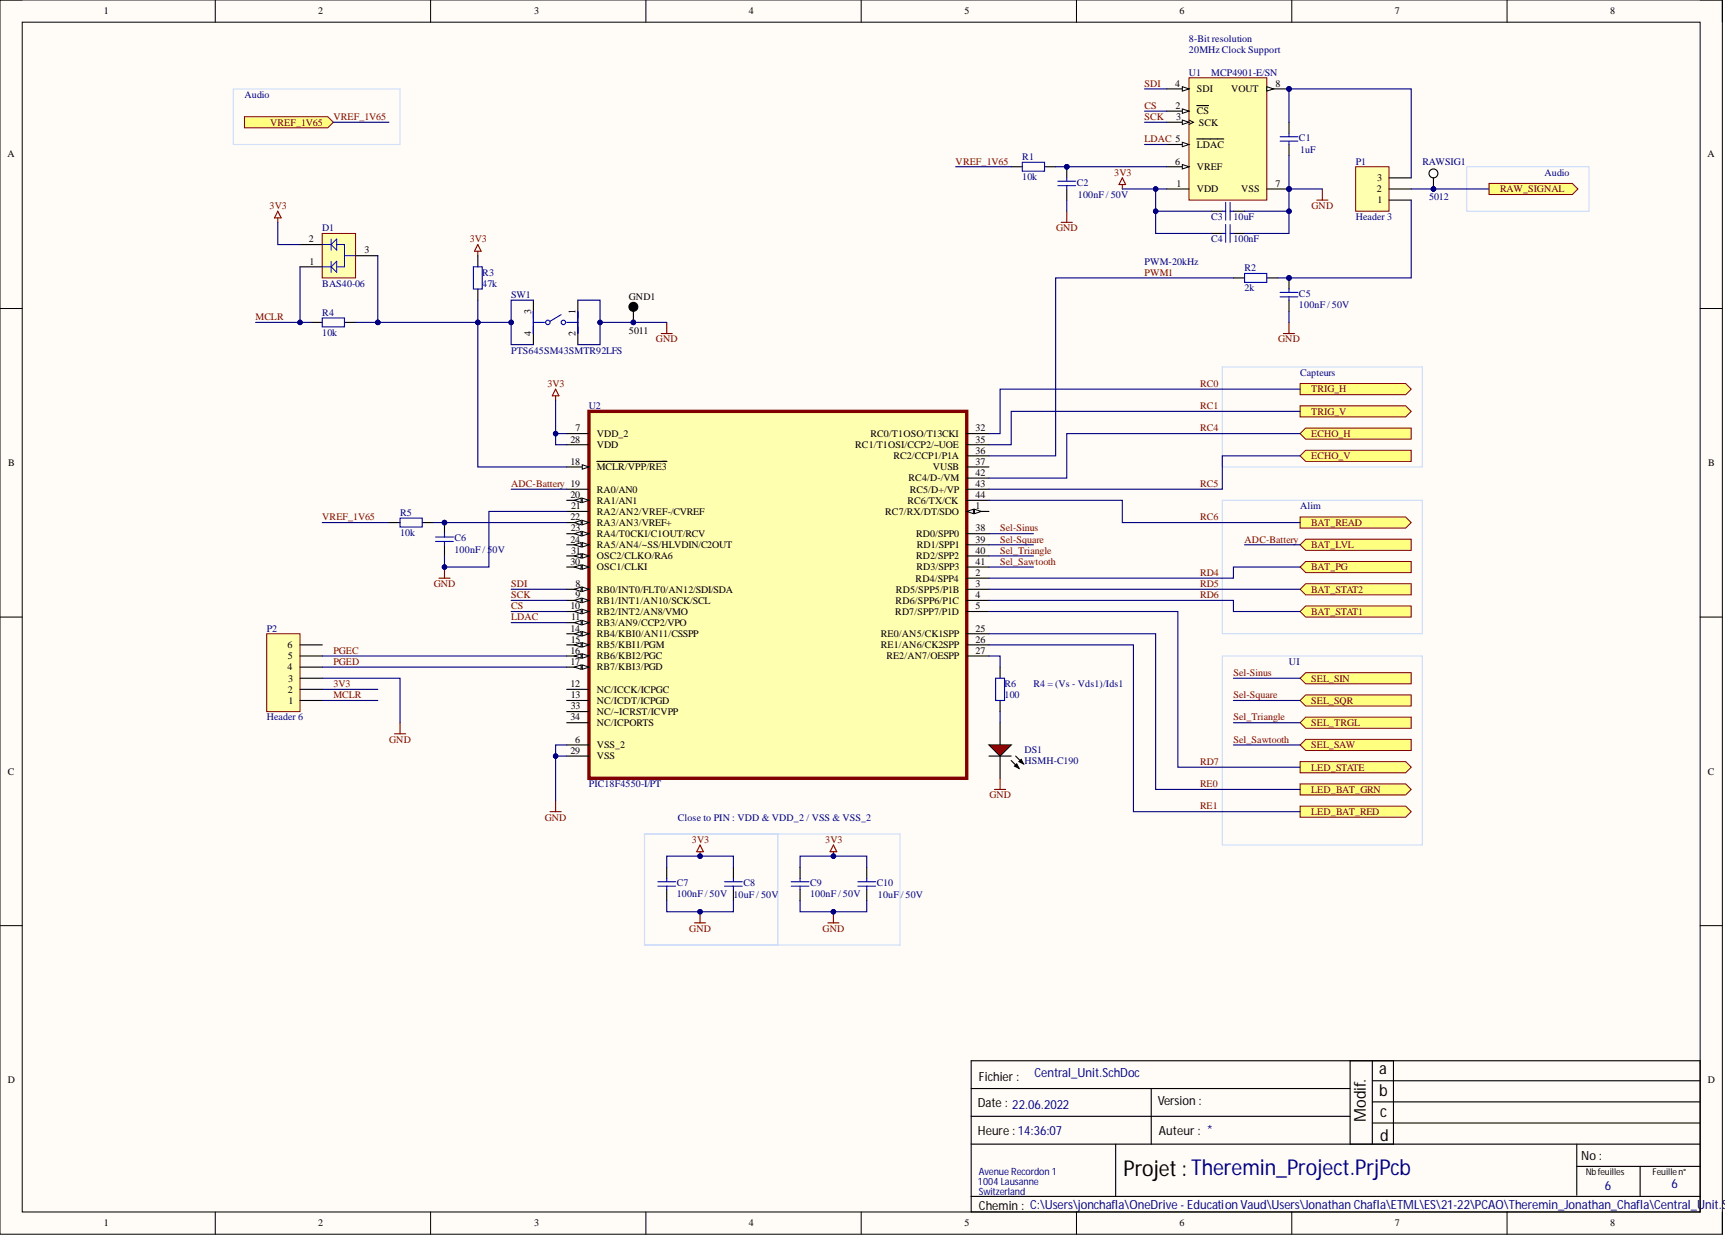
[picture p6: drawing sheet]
<svg xmlns="http://www.w3.org/2000/svg" width="393mm" height="282mm" viewBox="0 0 393 282" stroke-linecap="round" stroke-linejoin="round" font-family="sans-serif">
<defs><g id="words">
<text font-size="5" x="256.2" y="268">Projet : Theremin_Project.PrjPcb</text>
<g font-size="3.7">
<text x="314.5" y="244.7">a</text>
<text x="314.5" y="249.8">b</text>
<text x="311.4" y="255.6" transform="rotate(-90 311.4 255.6)">Modif.</text>
<text x="314.7" y="254.6">c</text>
<text x="314.7" y="260">d</text>
</g>
<g font-size="2.9" fill="#000080">
<text x="235.9" y="245.5">Central_Unit.SchDoc</text>
<text x="366" y="271.1">6</text>
<text x="381.2" y="270.6">6</text>
</g>
<g font-size="2.9">
<text x="223.2" y="246.3">Fichier :</text>
<text x="264" y="251.8">Version :</text>
<text x="223" y="252.4">Date : 22.06.2022</text>
<text x="223" y="258.7">Heure : 14:36:07</text>
<text x="264.3" y="258.7">Auteur : *</text>
<text x="360.6" y="264.3">No :</text>
<text x="223.2" y="275.7">Chemin : C:\Users\jonchafla\OneDrive - Education Vaud\Users\Jonathan Chafla\ETML\ES\21-22\PCAO\Theremin_Jonathan_Chafla\Central_Unit.Sc</text>
</g>
<g font-size="2.3">
<text x="23.6" y="3.3">1</text>
<text x="72.6" y="3.3">2</text>
<text x="121.8" y="3.3">3</text>
<text x="170.8" y="3.3">4</text>
<text x="219.9" y="3.3">5</text>
<text x="268.9" y="3.3">6</text>
<text x="318.1" y="3.3">7</text>
<text x="367.2" y="3.3">8</text>
<text x="268" y="19.8">4</text>
<text x="272.9" y="21">SDI</text>
<text x="280.8" y="21">VOUT</text>
<text x="290.9" y="19.8">8</text>
<text x="268.1" y="24.8">2</text>
<text x="268.2" y="27.4">3</text>
<text x="272.9" y="26.1">CS</text>
<text x="273.4" y="28.6">SCK</text>
<text x="1.7" y="35.9">A</text>
<text x="272.9" y="33.7">LDAC</text>
<text x="389.4" y="35.9">A</text>
<text x="268" y="37.5">6</text>
<text x="272.9" y="38.8">VREF</text>
<text x="314" y="41.3">3</text>
<text x="268.2" y="42.6">1</text>
<text x="272.9" y="43.8">VDD</text>
<text x="283" y="43.8">VSS</text>
<text x="290.9" y="42.6">7</text>
<text x="313.9" y="43.8">2</text>
<text x="314.1" y="46.4">1</text>
<text x="70.4" y="55.2">2</text>
<text x="83.1" y="57.8">3</text>
<text x="70.6" y="60.3">1</text>
<text x="121.1" y="71.4" transform="rotate(-90 121.1 71.4)">3</text>
<text x="131.3" y="71.4" transform="rotate(-90 131.3 71.4)">1</text>
<text x="143.4" y="68.4">GND1</text>
<text x="121.1" y="76.6" transform="rotate(-90 121.1 76.6)">4</text>
<text x="131.3" y="76.5" transform="rotate(-90 131.3 76.5)">2</text>
<text x="143.4" y="76">5011</text>
<text x="130.1" y="100.8">28</text>
<text x="131.3" y="98.3">7</text>
<text x="136.1" y="99.6">VDD_2</text>
<text x="198.5" y="99.6">RC0/T1OSO/T13CKI</text>
<text x="222.5" y="98.3">32</text>
<text x="222.5" y="100.8">35</text>
<text x="1.9" y="106.2">B</text>
<text x="130.1" y="105.9">18</text>
<text x="136.1" y="102.1">VDD</text>
<text x="136.1" y="107.2">MCLR/VPP/RE3</text>
<text x="195" y="102.1">RC1/T1OSI/CCP2/~UOE</text>
<text x="203.7" y="104.6">RC2/CCP1/P1A</text>
<text x="212.7" y="107.2">VUSB</text>
<text x="222.5" y="103.4">36</text>
<text x="222.5" y="105.9">37</text>
<text x="389.5" y="106.2">B</text>
<text x="130.1" y="113.5">20</text>
<text x="136.1" y="112.2">RA0/AN0</text>
<text x="207.2" y="109.7">RC4/D-/VM</text>
<text x="207.4" y="112.2">RC5/D+/VP</text>
<text x="222.5" y="108.4">42</text>
<text x="222.5" y="111">43</text>
<text x="222.5" y="113.5">44</text>
<text x="130.1" y="118.6">22</text>
<text x="130.2" y="116">21</text>
<text x="136.1" y="114.8">RA1/AN1</text>
<text x="136.1" y="117.3">RA2/AN2/VREF-/CVREF</text>
<text x="136.1" y="119.8">RA3/AN3/VREF+</text>
<text x="201.9" y="117.3">RC7/RX/DT/SDO</text>
<text x="206.9" y="114.8">RC6/TX/CK</text>
<text x="222.5" y="116">1</text>
<text x="130.1" y="123.6">24</text>
<text x="130.2" y="121.1">23</text>
<text x="136.1" y="122.4">RA4/T0CKI/C1OUT/RCV</text>
<text x="136.1" y="124.9">RA5/AN4/~SS/HLVDIN/C2OUT</text>
<text x="208.9" y="122.4">RD0/SPP0</text>
<text x="209" y="124.9">RD1/SPP1</text>
<text x="222.5" y="121.1">38</text>
<text x="222.5" y="123.6">39</text>
<text x="130.1" y="128.7">30</text>
<text x="130.2" y="126.2">31</text>
<text x="136.1" y="127.4">OSC2/CLKO/RA6</text>
<text x="136.1" y="130">OSC1/CLKI</text>
<text x="208.9" y="127.4">RD2/SPP2</text>
<text x="209" y="130">RD3/SPP3</text>
<text x="222.5" y="126.2">40</text>
<text x="222.5" y="128.7">41</text>
<text x="222.5" y="131.2">2</text>
<text x="131.3" y="133.8">8</text>
<text x="131.3" y="136.3">9</text>
<text x="136.1" y="135">RB0/INT0/FLT0/AN12/SDI/SDA</text>
<text x="136.1" y="137.6">RB1/INT1/AN10/SCK/SCL</text>
<text x="204.2" y="137.6">RD6/SPP6/P1C</text>
<text x="204.3" y="135">RD5/SPP5/P1B</text>
<text x="208.8" y="132.5">RD4/SPP4</text>
<text x="222.5" y="133.8">3</text>
<text x="222.5" y="136.3">4</text>
<text x="130.1" y="138.8">10</text>
<text x="130.1" y="143.9">14</text>
<text x="130.2" y="141.4">11</text>
<text x="136.1" y="140.1">RB2/INT2/AN8/VMO</text>
<text x="136.1" y="142.6">RB3/AN9/CCP2/VPO</text>
<text x="204.1" y="140.1">RD7/SPP7/P1D</text>
<text x="222.5" y="138.8">5</text>
<text x="222.5" y="143.9">25</text>
<text x="65.5" y="147.7">6</text>
<text x="130.1" y="149">16</text>
<text x="130.2" y="146.4">15</text>
<text x="136.1" y="145.2">RB4/KBI0/AN11/CSSPP</text>
<text x="136.1" y="147.7">RB5/KBI1/PGM</text>
<text x="200.8" y="145.2">RE0/AN5/CK1SPP</text>
<text x="200.8" y="147.7">RE1/AN6/CK2SPP</text>
<text x="222.5" y="146.4">26</text>
<text x="222.5" y="149">27</text>
<text x="65.5" y="152.8">4</text>
<text x="65.6" y="150.2">5</text>
<text x="65.7" y="155.3">3</text>
<text x="130.1" y="151.5">17</text>
<text x="136.1" y="150.2">RB6/KBI2/PGC</text>
<text x="136.1" y="152.8">RB7/KBI3/PGD</text>
<text x="202.1" y="150.2">RE2/AN7/OESPP</text>
<text x="65.6" y="157.8">2</text>
<text x="65.8" y="160.4">1</text>
<text x="130.1" y="156.6">12</text>
<text x="130.2" y="159.1">13</text>
<text x="130.2" y="161.6">33</text>
<text x="136.1" y="157.8">NC/ICCK/ICPGC</text>
<text x="136.1" y="160.4">NC/ICDT/ICPGD</text>
<text x="130.1" y="164.2">34</text>
<text x="136.1" y="162.9">NC/~ICRST/ICVPP</text>
<text x="136.1" y="165.4">NC/ICPORTS</text>
<text x="130.1" y="171.8">29</text>
<text x="131.2" y="169.2">6</text>
<text x="136.1" y="170.5">VSS_2</text>
<text x="136.1" y="173">VSS</text>
<text x="1.8" y="176.5">C</text>
<text x="389.5" y="176.5">C</text>
<text x="1.8" y="246.9">D</text>
<text x="389.5" y="246.9">D</text>
<text x="23.6" y="279.5">1</text>
<text x="72.6" y="279.5">2</text>
<text x="121.8" y="279.5">3</text>
<text x="170.8" y="279.5">4</text>
<text x="219.9" y="279.5">5</text>
<text x="268.9" y="279.5">6</text>
<text x="318.1" y="279.5">7</text>
<text x="367.2" y="279.5">8</text>
</g>
<g font-size="2.3" fill="#000080">
<text x="271.1" y="9.6">8-Bit resolution</text>
<text x="271.1" y="17.2">U1</text>
<text x="271.1" y="12.2">20MHz Clock Support</text>
<text x="276.2" y="17.2">MCP4901-E/SN</text>
<text x="55.7" y="22.3">Audio</text>
<text x="296.2" y="32.2">C1</text>
<text x="296.5" y="35">1uF</text>
<text x="233.1" y="36.5">R1</text>
<text x="233.1" y="41">10k</text>
<text x="309.1" y="37.5">P1</text>
<text x="324.3" y="37.5">RAWSIG1</text>
<text x="352.2" y="40">Audio</text>
<text x="245.5" y="42.3">C2</text>
<text x="245.8" y="45.1">100nF / 50V</text>
<text x="325.9" y="45.6">5012</text>
<text x="73.5" y="52.7">D1</text>
<text x="276.2" y="50.2">C3</text>
<text x="281.3" y="50.2">10uF</text>
<text x="309.1" y="50.2">Header 3</text>
<text x="276.2" y="55.2">C4</text>
<text x="281.3" y="55.2">100nF</text>
<text x="73.5" y="65.4">BAS40-06</text>
<text x="110" y="62.8">R3</text>
<text x="110" y="65.4">47k</text>
<text x="261" y="60.3">PWM-20kHz</text>
<text x="283.8" y="61.8">R2</text>
<text x="73.5" y="71.9">R4</text>
<text x="116.6" y="67.9">SW1</text>
<text x="283.8" y="66.4">2k</text>
<text x="296.2" y="67.6">C5</text>
<text x="296.2" y="70.2">100nF / 50V</text>
<text x="73.5" y="76.5">10k</text>
<text x="116.6" y="80.6">PTS645SM43SMTR92LFS</text>
<text x="296.5" y="85.6">Capteurs</text>
<text x="134.3" y="93.2">U2</text>
<text x="91.2" y="117.6">R5</text>
<text x="296.5" y="116">Alim</text>
<text x="91.2" y="122.1">10k</text>
<text x="103.6" y="123.4">C6</text>
<text x="103.6" y="125.9">100nF / 50V</text>
<text x="60.8" y="143.9">P2</text>
<text x="293.9" y="151.5">UI</text>
<text x="229.1" y="156.6">R6</text>
<text x="229.1" y="159.1">100</text>
<text x="235.6" y="156.6">R4 = (Vs - Vds1)/Ids1</text>
<text x="60.8" y="164.2">Header 6</text>
<text x="233.6" y="171.5">DS1</text>
<text x="134.3" y="179.4">PIC18F4550-I/PT</text>
<text x="233.6" y="174.1">HSMH-C190</text>
<text x="154.6" y="187">Close to PIN : VDD &amp; VDD_2 / VSS &amp; VSS_2</text>
<text x="154.3" y="201.9">C7</text>
<text x="169.5" y="201.9">C8</text>
<text x="184.7" y="201.9">C9</text>
<text x="199.9" y="201.9">C10</text>
<text x="154.3" y="204.5">100nF / 50V</text>
<text x="167.2" y="204.7">10uF / 50V</text>
<text x="184.7" y="204.5">100nF / 50V</text>
<text x="200.2" y="204.7">10uF</text>
<text x="205.4" y="204.7">/ 50V</text>
<text x="223.2" y="267.7">Avenue Recordon 1</text>
<text x="223" y="270">1004 Lausanne</text>
<text x="223.2" y="272.3">Switzerland</text>
</g>
<g font-size="2.3" fill="#800000">
<text x="261" y="19.8">SDI</text>
<text x="61.6" y="28.6">VREF_1V65</text>
<text x="76" y="27.4">VREF_1V65</text>
<text x="261" y="27.4">SCK</text>
<text x="261" y="24.8">CS</text>
<text x="261" y="32.4">LDAC 5</text>
<text x="217.9" y="37.5">VREF_1V65</text>
<text x="254.1" y="40">3V3</text>
<text x="61.5" y="47.6">3V3</text>
<text x="299.1" y="47.6">GND</text>
<text x="342.1" y="43.8">RAW_SIGNAL</text>
<text x="240.8" y="52.7">GND</text>
<text x="107.1" y="55.2">3V3</text>
<text x="261" y="62.8">PWM1</text>
<text x="58.3" y="73">MCLR</text>
<text x="149.6" y="78">GND</text>
<text x="291.5" y="78">GND</text>
<text x="124.8" y="88.2">3V3</text>
<text x="273.7" y="88.2">RC0</text>
<text x="299" y="89.4">TRIG_H</text>
<text x="273.7" y="93.2">RC1</text>
<text x="299" y="94.5">TRIG_V</text>
<text x="273.7" y="98.3">RC4</text>
<text x="299" y="99.6">ECHO_H</text>
<text x="299" y="104.6">ECHO_V</text>
<text x="116.6" y="111">ADC-Battery 19</text>
<text x="273.7" y="111">RC5</text>
<text x="73.5" y="118.6">VREF_1V65</text>
<text x="273.7" y="118.6">RC6</text>
<text x="299" y="119.8">BAT_READ</text>
<text x="228" y="123.6">Sel-Square</text>
<text x="228" y="121.1">Sel-Sinus</text>
<text x="283.8" y="123.6">ADC-Battery</text>
<text x="299" y="124.9">BAT_LVL</text>
<text x="228" y="126.2">Sel_Triangle</text>
<text x="228" y="128.7">Sel_Sawtooth</text>
<text x="273.7" y="131.2">RD4</text>
<text x="299" y="130">BAT_PG</text>
<text x="98.9" y="133.8">GND</text>
<text x="116.6" y="133.8">SDI</text>
<text x="116.6" y="136.3">SCK</text>
<text x="273.7" y="133.8">RD5</text>
<text x="273.7" y="136.3">RD6</text>
<text x="299" y="135">BAT_STAT2</text>
<text x="116.6" y="138.8">CS</text>
<text x="116.6" y="141.4">LDAC</text>
<text x="299" y="140.1">BAT_STAT1</text>
<text x="76" y="149">PGEC</text>
<text x="76" y="151.5">PGED</text>
<text x="281.3" y="154">Sel-Sinus</text>
<text x="299" y="155.3">SEL_SIN</text>
<text x="76" y="156.6">3V3</text>
<text x="76" y="159.1">MCLR</text>
<text x="281.3" y="159.1">Sel-Square</text>
<text x="299" y="160.4">SEL_SQR</text>
<text x="281.3" y="164.2">Sel_Triangle</text>
<text x="299" y="165.4">SEL_TRGL</text>
<text x="88.8" y="169.2">GND</text>
<text x="281.3" y="169.2">Sel_Sawtooth</text>
<text x="299" y="170.5">SEL_SAW</text>
<text x="273.7" y="174.3">RD7</text>
<text x="273.7" y="179.4">RE0</text>
<text x="299" y="175.6">LED_STATE</text>
<text x="225.6" y="181.9">GND</text>
<text x="273.7" y="184.4">RE1</text>
<text x="299" y="180.6">LED_BAT_GRN</text>
<text x="299" y="185.7">LED_BAT_RED</text>
<text x="124.2" y="187">GND</text>
<text x="157.8" y="192">3V3</text>
<text x="188.2" y="192">3V3</text>
<text x="157.2" y="212.3">GND</text>
<text x="187.6" y="212.3">GND</text>
</g>
<g font-size="2.1">
<text x="361.6" y="267.7">Nb feuilles</text>
<text x="376.8" y="267.7">Feuillen°</text>
</g>
</g></defs>
<path d="M0 0h392.7v281.2h-392.7z" fill-rule="evenodd" fill="#fffcf8"/>
<path d="M0 0h392.7v281.2h-392.7z" fill="none" stroke="#000" stroke-width=".23"/>
<path d="M5.1 5.1h382.6v271.1h-382.6z" fill-rule="evenodd" fill="#fffcf8"/>
<g fill="none" stroke="#000" stroke-width=".23">
<path d="M0 0h5.1M49.1 0v5.1M98.2 0v5.1M147.3 0v5.1M196.4 0v5.1M245.5 0v5.1M294.6 0v5.1M343.7 0v5.1M387.7 0h5v5.1M5.1 5.1h382.6v271.1h-382.6zM0 70.3h5.1M387.7 70.3h5"/>
<path d="M0 140.6h5.1M387.7 140.6h5M0 210.9h5.1M387.7 210.9h5M49.1 276.2v5M98.2 276.2v5M147.3 276.2v5M196.4 276.2v5M245.5 276.2v5M294.6 276.2v5M343.7 276.2v5M392.7 276.2v5"/>
</g>
<g fill="none" stroke="#000" stroke-width=".25">
<path d="M221.5 241.7h166.2v34.5h-166.2zM221.5 248h86.4M221.5 254.4h86.4M262.5 248v12.7M307.9 241.7v19M312.9 241.7v19M312.9 246.3h74.8M312.9 251.1h74.8M312.9 255.9h74.8M317.7 241.7v19M221.5 272.6h166.2M221.5 260.7h166.2"/>
<path d="M254.4 260.7v11.9M359.6 260.7v11.7M359.6 265.8h28.1M374 265.8v6.8"/>
</g>
<path d="M60.8 144.4h7.6v17.7h-7.6z" fill-rule="evenodd" fill="#ffffb0"/>
<path d="M60.8 144.4h7.6v17.7h-7.6z" fill="none" stroke="#800000" stroke-width=".23"/>
<path d="M68.4 159.6h5.1M68.4 157.1h5.1M68.4 154.5h5.1M68.4 152h5.1M68.4 149.5h5.1M68.4 146.9h5.1" fill="none" stroke="#000" stroke-width=".25"/>
<path d="M126.7 88.7l.8 1.5h-1.6zM126.7 90.2v1M90 167.2h2.5M91.2 164.7v2.5M125.4 185h2.6M126.7 182.4v2.6M158.4 210.3h2.5M159.6 207.8v2.5" fill="none" stroke="#800000" stroke-width=".25"/>
<circle cx="159.6" cy="207.8" r=".51" fill="#000080"/>
<circle cx="159.6" cy="207.8" r=".51" fill="none" stroke="#000080" stroke-width=".23"/>
<path d="M159.6 192.6l.8 1.5h-1.5zM159.6 194.1v1" fill="none" stroke="#800000" stroke-width=".25"/>
<circle cx="159.6" cy="195.1" r=".51" fill="#000080"/>
<circle cx="159.6" cy="195.1" r=".51" fill="none" stroke="#000080" stroke-width=".23"/>
<path d="M188.8 210.3h2.5M190 207.8v2.5" fill="none" stroke="#800000" stroke-width=".25"/>
<circle cx="190" cy="207.8" r=".51" fill="#000080"/>
<circle cx="190" cy="207.8" r=".51" fill="none" stroke="#000080" stroke-width=".23"/>
<path d="M190 192.6l.8 1.5h-1.5zM190 194.1v1" fill="none" stroke="#800000" stroke-width=".25"/>
<circle cx="190" cy="195.1" r=".51" fill="#000080"/>
<circle cx="190" cy="195.1" r=".51" fill="none" stroke="#000080" stroke-width=".23"/>
<circle cx="293.9" cy="43.1" r=".51" fill="#000080"/>
<circle cx="293.9" cy="43.1" r=".51" fill="none" stroke="#000080" stroke-width=".23"/>
<circle cx="293.9" cy="20.3" r=".51" fill="#000080"/>
<circle cx="293.9" cy="20.3" r=".51" fill="none" stroke="#000080" stroke-width=".23"/>
<path d="M271.1 17.7h17.8v27.9h-17.8z" fill-rule="evenodd" fill="#ffffb0"/>
<path d="M271.1 17.7h17.8v27.9h-17.8z" fill="none" stroke="#800000" stroke-width=".23"/>
<path d="M266.1 20.3h5" fill="none" stroke="#000" stroke-width=".25"/>
<path d="M269.6 19.8l1.5 .5-1.5 .5z" fill="#f8fcff"/>
<path d="M269.6 19.8l1.5 .5-1.5 .5z" fill="none" stroke="#000" stroke-width=".23"/>
<path d="M288.9 43.1h5" fill="none" stroke="#000" stroke-width=".25"/>
<circle cx="293.9" cy="43.1" r=".51" fill="#000080"/>
<circle cx="293.9" cy="43.1" r=".51" fill="none" stroke="#000080" stroke-width=".23"/>
<path d="M266.1 25.3h5" fill="none" stroke="#000" stroke-width=".25"/>
<path d="M269.6 24.8l1.5 .5-1.5 .5z" fill="#f8fcff"/>
<path d="M269.6 24.8l1.5 .5-1.5 .5z" fill="none" stroke="#000" stroke-width=".23"/>
<path d="M266.1 27.9h5M272.9 24.1h2.7" fill="none" stroke="#000" stroke-width=".25"/>
<path d="M269.6 27.4l1.5 .5-1.5 .5z" fill="#f8fcff"/>
<path d="M269.6 27.4l1.5 .5-1.5 .5zM271.1 27.4l1 .5-1 .5" fill="none" stroke="#000" stroke-width=".23"/>
<path d="M288.9 20.3h5M266.1 43.1h5" fill="none" stroke="#000" stroke-width=".25"/>
<path d="M288.9 19.8l1.5 .5-1.5 .5z" fill="#f8fcff"/>
<path d="M288.9 19.8l1.5 .5-1.5 .5z" fill="none" stroke="#000" stroke-width=".23"/>
<circle cx="293.9" cy="20.3" r=".51" fill="#000080"/>
<circle cx="293.9" cy="20.3" r=".51" fill="none" stroke="#000080" stroke-width=".23"/>
<path d="M266.1 32.9h5" fill="none" stroke="#000" stroke-width=".25"/>
<path d="M269.6 32.4l1.5 .5-1.5 .5z" fill="#f8fcff"/>
<path d="M269.6 32.4l1.5 .5-1.5 .5z" fill="none" stroke="#000" stroke-width=".23"/>
<path d="M266.1 38h5M272.9 31.7h6.2" fill="none" stroke="#000" stroke-width=".25"/>
<path d="M269.6 37.5l1.5 .5-1.5 .5z" fill="#f8fcff"/>
<path d="M269.6 37.5l1.5 .5-1.5 .5z" fill="none" stroke="#000" stroke-width=".23"/>
<path d="M255.9 40.5l.8 1.5h-1.5zM255.9 42v1.1M300.3 45.6h2.5M301.5 43.1v2.5" fill="none" stroke="#800000" stroke-width=".25"/>
<path d="M296.5 92.5h24l1.3 1.2-1.3 1.3h-24z" fill-rule="evenodd" fill="#ffff80"/>
<path d="M296.5 92.5h24l1.3 1.2-1.3 1.3h-24z" fill="none" stroke="#800000" stroke-width=".23"/>
<path d="M296.5 98.8l1.2-1.3h24.1v2.6h-24.1z" fill-rule="evenodd" fill="#ffff80"/>
<path d="M296.5 98.8l1.2-1.3h24.1v2.6h-24.1z" fill="none" stroke="#800000" stroke-width=".23"/>
<path d="M278.7 83.6h45.6v22.8h-45.6z" fill="none" stroke="#c9daf8" stroke-width=".25"/>
<path d="M296.5 117.8h24l1.3 1.3-1.3 1.2h-24z" fill-rule="evenodd" fill="#ffff80"/>
<path d="M296.5 117.8h24l1.3 1.3-1.3 1.2h-24z" fill="none" stroke="#800000" stroke-width=".23"/>
<path d="M296.5 124.1l1.2-1.2h24.1v2.5h-24.1z" fill-rule="evenodd" fill="#ffff80"/>
<path d="M296.5 124.1l1.2-1.2h24.1v2.5h-24.1z" fill="none" stroke="#800000" stroke-width=".23"/>
<path d="M278.7 114h45.6v30.4h-45.6z" fill="none" stroke="#c9daf8" stroke-width=".25"/>
<path d="M228 164.7v5M228 172.3v5.1" fill="none" stroke="#000" stroke-width=".25"/>
<path d="M225.5 169.7h5.1l-2.6 2.6z" fill="#f00"/>
<path d="M225.5 169.7h5.1l-2.6 2.6zM225.5 172.3h5.1M230.6 173.3l1.8 1.8M231.6 172.3l1.8 1.8M231.8 174.1l.6 1-1.1-.5zM232.4 173.6l.5-.6 .5 1.1z" fill="none" stroke="#000" stroke-width=".25"/>
<path d="M231.8 174.1l.6 1-1.1-.5zM232.4 173.6l.5-.6 .5 1.1z" fill="#000"/>
<path d="M226.8 179.9h2.5M228 177.4v2.5" fill="none" stroke="#800000" stroke-width=".25"/>
<path d="M296.5 154.5l1.2-1.2h24.1v2.5h-24.1z" fill-rule="evenodd" fill="#ffff80"/>
<path d="M296.5 154.5l1.2-1.2h24.1v2.5h-24.1z" fill="none" stroke="#800000" stroke-width=".23"/>
<path d="M296.5 159.6l1.2-1.3h24.1v2.6h-24.1z" fill-rule="evenodd" fill="#ffff80"/>
<path d="M296.5 159.6l1.2-1.3h24.1v2.6h-24.1z" fill="none" stroke="#800000" stroke-width=".23"/>
<path d="M278.7 149.5h45.6v43.1h-45.6z" fill="none" stroke="#c9daf8" stroke-width=".25"/>
<path d="M296.5 164.7l1.2-1.3h24.1v2.5h-24.1z" fill-rule="evenodd" fill="#ffff80"/>
<path d="M296.5 164.7l1.2-1.3h24.1v2.5h-24.1z" fill="none" stroke="#800000" stroke-width=".23"/>
<path d="M296.5 169.7l1.2-1.2h24.1v2.5h-24.1z" fill-rule="evenodd" fill="#ffff80"/>
<path d="M296.5 169.7l1.2-1.2h24.1v2.5h-24.1z" fill="none" stroke="#800000" stroke-width=".23"/>
<path d="M296.5 87.4h24l1.3 1.3-1.3 1.2h-24z" fill-rule="evenodd" fill="#ffff80"/>
<path d="M296.5 87.4h24l1.3 1.3-1.3 1.2h-24z" fill="none" stroke="#800000" stroke-width=".23"/>
<path d="M296.5 129.2l1.2-1.3h24.1v2.6h-24.1z" fill-rule="evenodd" fill="#ffff80"/>
<path d="M296.5 129.2l1.2-1.3h24.1v2.6h-24.1z" fill="none" stroke="#800000" stroke-width=".23"/>
<path d="M296.5 134.3l1.2-1.3h24.1v2.5h-24.1z" fill-rule="evenodd" fill="#ffff80"/>
<path d="M296.5 134.3l1.2-1.3h24.1v2.5h-24.1z" fill="none" stroke="#800000" stroke-width=".23"/>
<path d="M296.5 139.3l1.2-1.2h24.1v2.5h-24.1z" fill-rule="evenodd" fill="#ffff80"/>
<path d="M296.5 139.3l1.2-1.2h24.1v2.5h-24.1z" fill="none" stroke="#800000" stroke-width=".23"/>
<path d="M109 55.7l.7 1.6h-1.5zM109 57.3v1M150.8 76h2.5M152 73.5v2.5" fill="none" stroke="#800000" stroke-width=".25"/>
<path d="M296.5 103.9l1.2-1.3h24.1v2.5h-24.1z" fill-rule="evenodd" fill="#ffff80"/>
<path d="M296.5 103.9l1.2-1.3h24.1v2.5h-24.1z" fill="none" stroke="#800000" stroke-width=".23"/>
<path d="M292.7 76h2.5M293.9 73.5v2.5" fill="none" stroke="#800000" stroke-width=".25"/>
<path d="M309.1 38h7.6v10.1h-7.6z" fill-rule="evenodd" fill="#ffffb0"/>
<path d="M309.1 38h7.6v10.1h-7.6z" fill="none" stroke="#800000" stroke-width=".23"/>
<path d="M316.7 45.6h5.1M316.7 43.1h5.1M316.7 40.5h5.1" fill="none" stroke="#000" stroke-width=".25"/>
<path d="M339.5 41.8h19l1.3 1.3-1.3 1.2h-19z" fill-rule="evenodd" fill="#ffff80"/>
<path d="M339.5 41.8h19l1.3 1.3-1.3 1.2h-19z" fill="none" stroke="#800000" stroke-width=".23"/>
<path d="M334.5 38h27.8v10.1h-27.8z" fill="none" stroke="#c9daf8" stroke-width=".25"/>
<path d="M296.5 173.6h24l1.3 1.2-1.3 1.3h-24z" fill-rule="evenodd" fill="#ffff80"/>
<path d="M296.5 173.6h24l1.3 1.2-1.3 1.3h-24z" fill="none" stroke="#800000" stroke-width=".23"/>
<path d="M296.5 178.6h24l1.3 1.3-1.3 1.3h-24z" fill-rule="evenodd" fill="#ffff80"/>
<path d="M296.5 178.6h24l1.3 1.3-1.3 1.3h-24z" fill="none" stroke="#800000" stroke-width=".23"/>
<path d="M296.5 183.7h24l1.3 1.3-1.3 1.2h-24z" fill-rule="evenodd" fill="#ffff80"/>
<path d="M296.5 183.7h24l1.3 1.3-1.3 1.2h-24z" fill="none" stroke="#800000" stroke-width=".23"/>
<path d="M73.5 53.2h7.6v10.1h-7.6z" fill-rule="evenodd" fill="#ffffb0"/>
<path d="M73.5 53.2h7.6v10.1h-7.6z" fill="none" stroke="#800000" stroke-width=".23"/>
<path d="M73.5 55.7h2M75.5 54.5v2.5M75.5 59.5v2.6M75.5 55.7l1.3-1.2v2.5zM76.8 55.7h1.7v5.1h-1.7M78.5 58.3h2.6M73.5 60.8h2M75.5 60.8l1.3-1.3v2.6z" fill="none" stroke="#00f" stroke-width=".23"/>
<path d="M68.4 55.7h5.1M81.1 58.3h5.1M68.4 60.8h5.1M121.6 68.4v10.1M131.8 68.4v10.1" fill="none" stroke="#000" stroke-width=".25"/>
<path d="M63.3 48.1l.8 1.5h-1.5zM63.3 49.6v1.1M242 50.7h2.5M243.2 48.1v2.6M100.1 131.7h2.5M101.4 129.2v2.5" fill="none" stroke="#800000" stroke-width=".25"/>
<g fill="none" stroke="#00f" stroke-width=".25">
<path d="M121.6 73.5h2.6M121.6 70.9v5.1M128 71.7l-2.6 1.5M129.2 73.5h2.6M131.8 70.9v5.1"/>
<circle cx="124.9" cy="73.5" r=".51"/>
<circle cx="128.5" cy="73.5" r=".51"/>
</g>
<circle cx="101.4" cy="129.2" r=".51" fill="#000080"/>
<circle cx="101.4" cy="129.2" r=".51" fill="none" stroke="#000080" stroke-width=".23"/>
<path d="M55.7 26.6h19l1.3 1.3-1.3 1.2h-19z" fill-rule="evenodd" fill="#ffff80"/>
<path d="M55.7 26.6h19l1.3 1.3-1.3 1.2h-19z" fill="none" stroke="#800000" stroke-width=".23"/>
<path d="M53.2 20.3h38v12.6h-38zM147 190h30.4v25.4h-30.4zM147 190h58.2v25.4h-58.2z" fill="none" stroke="#c9daf8" stroke-width=".25"/>
<path d="M134.3 93.7h86.1v83.7h-86.1z" fill-rule="evenodd" fill="#ffffb0"/>
<path d="M134.3 93.7h86.1v83.7h-86.1z" fill="none" stroke="#800000" stroke-width=".76"/>
<path d="M129.2 98.8h5.1M129.2 101.3h5.1M129.2 106.4h5.1" fill="none" stroke="#000" stroke-width=".25"/>
<path d="M132.8 105.9l1.5 .5-1.5 .5z" fill="#f8fcff"/>
<path d="M132.8 105.9l1.5 .5-1.5 .5z" fill="none" stroke="#000" stroke-width=".23"/>
<path d="M129.2 111.5h5.1M129.2 114h5.1M136.1 105.1h16" fill="none" stroke="#000" stroke-width=".25"/>
<path d="M132.8 113.5l1.5 .5-1.5 .5z" fill="#f8fcff"/>
<path d="M132.8 113.5l1.5 .5-1.5 .5z" fill="none" stroke="#000" stroke-width=".23"/>
<path d="M131 114l1.5-.5v1z" fill="#f8fcff"/>
<path d="M131 114l1.5-.5v1z" fill="none" stroke="#000" stroke-width=".23"/>
<path d="M129.2 116.5h5.1M129.2 119.1h5.1" fill="none" stroke="#000" stroke-width=".25"/>
<path d="M132.8 118.6l1.5 .5-1.5 .5z" fill="#f8fcff"/>
<path d="M132.8 118.6l1.5 .5-1.5 .5z" fill="none" stroke="#000" stroke-width=".23"/>
<path d="M131 119.1l1.5-.5v1z" fill="#f8fcff"/>
<path d="M131 119.1l1.5-.5v1z" fill="none" stroke="#000" stroke-width=".23"/>
<path d="M129.2 121.6h5.1" fill="none" stroke="#000" stroke-width=".25"/>
<path d="M132.8 121.1l1.5 .5-1.5 .5z" fill="#f8fcff"/>
<path d="M132.8 121.1l1.5 .5-1.5 .5z" fill="none" stroke="#000" stroke-width=".23"/>
<path d="M131 121.6l1.5-.5v1z" fill="#f8fcff"/>
<path d="M131 121.6l1.5-.5v1z" fill="none" stroke="#000" stroke-width=".23"/>
<path d="M129.2 124.1h5.1" fill="none" stroke="#000" stroke-width=".25"/>
<path d="M132.8 123.6l1.5 .5-1.5 .5z" fill="#f8fcff"/>
<path d="M132.8 123.6l1.5 .5-1.5 .5z" fill="none" stroke="#000" stroke-width=".23"/>
<path d="M131 124.1l1.5-.5v1z" fill="#f8fcff"/>
<path d="M131 124.1l1.5-.5v1z" fill="none" stroke="#000" stroke-width=".23"/>
<path d="M129.2 126.7h5.1" fill="none" stroke="#000" stroke-width=".25"/>
<path d="M132.8 126.2l1.5 .5-1.5 .5z" fill="#f8fcff"/>
<path d="M132.8 126.2l1.5 .5-1.5 .5z" fill="none" stroke="#000" stroke-width=".23"/>
<path d="M131 126.7l1.5-.5v1z" fill="#f8fcff"/>
<path d="M131 126.7l1.5-.5v1z" fill="none" stroke="#000" stroke-width=".23"/>
<path d="M129.2 129.2h5.1" fill="none" stroke="#000" stroke-width=".25"/>
<path d="M132.8 128.7l1.5 .5-1.5 .5z" fill="#f8fcff"/>
<path d="M132.8 128.7l1.5 .5-1.5 .5z" fill="none" stroke="#000" stroke-width=".23"/>
<path d="M131 129.2l1.5-.5v1z" fill="#f8fcff"/>
<path d="M131 129.2l1.5-.5v1z" fill="none" stroke="#000" stroke-width=".23"/>
<path d="M129.2 134.3h5.1" fill="none" stroke="#000" stroke-width=".25"/>
<path d="M132.8 133.8l1.5 .5-1.5 .5z" fill="#f8fcff"/>
<path d="M132.8 133.8l1.5 .5-1.5 .5z" fill="none" stroke="#000" stroke-width=".23"/>
<path d="M131 134.3l1.5-.5v1z" fill="#f8fcff"/>
<path d="M131 134.3l1.5-.5v1z" fill="none" stroke="#000" stroke-width=".23"/>
<path d="M129.2 136.8h5.1" fill="none" stroke="#000" stroke-width=".25"/>
<path d="M132.8 136.3l1.5 .5-1.5 .5z" fill="#f8fcff"/>
<path d="M132.8 136.3l1.5 .5-1.5 .5z" fill="none" stroke="#000" stroke-width=".23"/>
<path d="M131 136.8l1.5-.5v1z" fill="#f8fcff"/>
<path d="M131 136.8l1.5-.5v1z" fill="none" stroke="#000" stroke-width=".23"/>
<path d="M129.2 139.3h5.1" fill="none" stroke="#000" stroke-width=".25"/>
<path d="M132.8 138.8l1.5 .5-1.5 .6z" fill="#f8fcff"/>
<path d="M132.8 138.8l1.5 .5-1.5 .6z" fill="none" stroke="#000" stroke-width=".23"/>
<path d="M131 139.3l1.5-.5v1.1z" fill="#f8fcff"/>
<path d="M131 139.3l1.5-.5v1.1z" fill="none" stroke="#000" stroke-width=".23"/>
<path d="M129.2 141.9h5.1" fill="none" stroke="#000" stroke-width=".25"/>
<path d="M132.8 141.4l1.5 .5-1.5 .5z" fill="#f8fcff"/>
<path d="M132.8 141.4l1.5 .5-1.5 .5z" fill="none" stroke="#000" stroke-width=".23"/>
<path d="M131 141.9l1.5-.5v1z" fill="#f8fcff"/>
<path d="M131 141.9l1.5-.5v1z" fill="none" stroke="#000" stroke-width=".23"/>
<path d="M129.2 144.4h5.1" fill="none" stroke="#000" stroke-width=".25"/>
<path d="M132.8 143.9l1.5 .5-1.5 .5z" fill="#f8fcff"/>
<path d="M132.8 143.9l1.5 .5-1.5 .5z" fill="none" stroke="#000" stroke-width=".23"/>
<path d="M131 144.4l1.5-.5v1z" fill="#f8fcff"/>
<path d="M131 144.4l1.5-.5v1z" fill="none" stroke="#000" stroke-width=".23"/>
<path d="M129.2 146.9h5.1" fill="none" stroke="#000" stroke-width=".25"/>
<path d="M132.8 146.4l1.5 .5-1.5 .6z" fill="#f8fcff"/>
<path d="M132.8 146.4l1.5 .5-1.5 .6z" fill="none" stroke="#000" stroke-width=".23"/>
<path d="M131 146.9l1.5-.5v1.1z" fill="#f8fcff"/>
<path d="M131 146.9l1.5-.5v1.1z" fill="none" stroke="#000" stroke-width=".23"/>
<path d="M129.2 149.5h5.1" fill="none" stroke="#000" stroke-width=".25"/>
<path d="M132.8 149l1.5 .5-1.5 .5z" fill="#f8fcff"/>
<path d="M132.8 149l1.5 .5-1.5 .5z" fill="none" stroke="#000" stroke-width=".23"/>
<path d="M131 149.5l1.5-.5v1z" fill="#f8fcff"/>
<path d="M131 149.5l1.5-.5v1z" fill="none" stroke="#000" stroke-width=".23"/>
<path d="M129.2 152h5.1" fill="none" stroke="#000" stroke-width=".25"/>
<path d="M132.8 151.5l1.5 .5-1.5 .5z" fill="#f8fcff"/>
<path d="M132.8 151.5l1.5 .5-1.5 .5z" fill="none" stroke="#000" stroke-width=".23"/>
<path d="M131 152l1.5-.5v1z" fill="#f8fcff"/>
<path d="M131 152l1.5-.5v1z" fill="none" stroke="#000" stroke-width=".23"/>
<g fill="none" stroke="#000" stroke-width=".25">
<path d="M220.4 98.8h5.1M220.4 101.3h5.1M220.4 103.9h5.1M220.4 106.4h5.1M220.4 108.9h5.1M220.4 111.5h5.1M220.4 114h5.1M220.4 116.5h5.1M129.2 157.1h5.1M129.2 159.6h5.1M129.2 162.1h5.1M129.2 164.7h5.1"/>
<path d="M129.2 169.7h5.1M129.2 172.3h5.1"/>
</g>
<path d="M220.4 116.5l1.6-.5v1z" fill="#f8fcff"/>
<path d="M220.4 116.5l1.6-.5v1z" fill="none" stroke="#000" stroke-width=".23"/>
<path d="M222.2 116l1.5 .5-1.5 .5z" fill="#f8fcff"/>
<path d="M222.2 116l1.5 .5-1.5 .5z" fill="none" stroke="#000" stroke-width=".23"/>
<path d="M220.4 121.6h5.1M220.4 124.1h5.1M220.4 126.7h5.1M220.4 129.2h5.1M220.4 131.7h5.1M220.4 134.3h5.1M220.4 136.8h5.1M220.4 139.3h5.1M220.4 144.4h5.1M220.4 146.9h5.1M220.4 149.5h5.1" fill="none" stroke="#000" stroke-width=".25"/>
<circle cx="144.4" cy="73.5" r=".51" fill="#000080"/>
<circle cx="144.4" cy="73.5" r=".51" fill="none" stroke="#000080" stroke-width=".23"/>
<circle cx="144.4" cy="69.9" r="1.01" fill="#000"/>
<g fill="none" stroke="#000" stroke-width=".25">
<path d="M144.4 70.9v2.6"/>
<circle cx="144.4" cy="69.9" r="1.01"/>
</g>
<circle cx="144.4" cy="73.5" r=".51" fill="#000080"/>
<circle cx="144.4" cy="73.5" r=".51" fill="none" stroke="#000080" stroke-width=".23"/>
<circle cx="326.9" cy="43.1" r=".51" fill="#000080"/>
<circle cx="326.9" cy="43.1" r=".51" fill="none" stroke="#000080" stroke-width=".23"/>
<circle cx="326.9" cy="39.5" r="1.01" fill="#fff"/>
<g fill="none" stroke="#000" stroke-width=".25">
<path d="M326.9 40.5v2.6"/>
<circle cx="326.9" cy="39.5" r="1.01"/>
</g>
<circle cx="326.9" cy="43.1" r=".51" fill="#000080"/>
<circle cx="326.9" cy="43.1" r=".51" fill="none" stroke="#000080" stroke-width=".23"/>
<path d="M230.6 38h2.5M238.2 38h2.5M109 58.3v2.5M70.9 73.5h2.6M78.5 73.5h2.6M109 65.9v2.5M281.3 63.3h2.5M288.9 63.3h2.5M88.7 119.1h2.5M96.3 119.1h2.5M228 152v2.5M228 159.6v2.5" fill="none" stroke="#000" stroke-width=".25"/>
<path d="M233.1 37h5.1v2h-5.1zM73.5 72.5h5v2h-5zM107.9 60.8h2.1v5.1h-2.1zM283.8 62.3h5.1v2h-5.1zM91.2 118.1h5.1v2h-5.1zM227 154.5h2.1v5.1h-2.1z" fill="none" stroke="#00f" stroke-width=".25"/>
<circle cx="101.4" cy="119.1" r=".51" fill="#000080"/>
<circle cx="101.4" cy="119.1" r=".51" fill="none" stroke="#000080" stroke-width=".23"/>
<path d="M101.4 119.1v2.5" fill="none" stroke="#000" stroke-width=".25"/>
<circle cx="101.4" cy="119.1" r=".51" fill="#000080"/>
<circle cx="101.4" cy="119.1" r=".51" fill="none" stroke="#000080" stroke-width=".23"/>
<path d="M101.4 124.1v2.6" fill="none" stroke="#000" stroke-width=".25"/>
<path d="M99.3 123.4h4.1M99.3 122.4h4.1M101.4 121.6v.8M101.4 123.4v.7" fill="none" stroke="#00f" stroke-width=".25"/>
<circle cx="293.9" cy="63.3" r=".51" fill="#000080"/>
<circle cx="293.9" cy="63.3" r=".51" fill="none" stroke="#000080" stroke-width=".23"/>
<path d="M293.9 63.3v2.6" fill="none" stroke="#000" stroke-width=".25"/>
<circle cx="293.9" cy="63.3" r=".51" fill="#000080"/>
<circle cx="293.9" cy="63.3" r=".51" fill="none" stroke="#000080" stroke-width=".23"/>
<path d="M293.9 27.9v2.5M293.9 32.9v2.6M293.9 68.4v2.5M152 197.6v2.6M167.2 197.6v2.6M182.4 197.6v2.6M197.6 197.6v2.6M152 202.7v2.5M167.2 202.7v2.5M182.4 202.7v2.5M197.6 202.7v2.5" fill="none" stroke="#000" stroke-width=".25"/>
<g fill="none" stroke="#00f" stroke-width=".25">
<path d="M291.9 32.2h4.1M291.9 31.2h4.1M293.9 30.4v.8M293.9 32.2v.7M291.9 67.6h4.1M291.9 66.6h4.1M293.9 65.9v.7M293.9 67.6v.8M150 201.9h4.1M150 200.9h4.1M152 200.2v.7M152 201.9v.8"/>
<path d="M165.2 201.9h4.1M165.2 200.9h4.1M167.2 200.2v.7M167.2 201.9v.8M180.4 201.9h4.1M180.4 200.9h4.1M182.4 200.2v.7M182.4 201.9v.8M195.6 201.9h4.1M195.6 200.9h4.1M197.6 200.2v.7M197.6 201.9v.8"/>
</g>
<circle cx="243.2" cy="38" r=".51" fill="#000080"/>
<circle cx="243.2" cy="38" r=".51" fill="none" stroke="#000080" stroke-width=".23"/>
<path d="M243.2 38v2.5" fill="none" stroke="#000" stroke-width=".25"/>
<circle cx="243.2" cy="38" r=".51" fill="#000080"/>
<circle cx="243.2" cy="38" r=".51" fill="none" stroke="#000080" stroke-width=".23"/>
<path d="M243.2 43.1v2.5M276.2 48.1h2.5M276.2 53.2h2.5M281.3 48.1h2.5M281.3 53.2h2.5" fill="none" stroke="#000" stroke-width=".25"/>
<path d="M241.2 42.3h4.1M241.2 41.3h4.1M243.2 40.5v.8M243.2 42.3v.8M278.7 48.1h.8M278.7 53.2h.8M279.5 46.1v4.1M279.5 51.2v4M280.5 46.1v4.1M280.5 51.2v4M280.5 48.1h.8M280.5 53.2h.8" fill="none" stroke="#00f" stroke-width=".25"/>
<path d="M73.5 154.5h17.7v10.2M73.5 159.6h12.7M73.5 157.1h12.7M152 205.2v2.6h15.2v-2.6" fill="none" stroke="#000080" stroke-width=".25"/>
<circle cx="159.6" cy="207.8" r=".51" fill="#000080"/>
<circle cx="159.6" cy="207.8" r=".51" fill="none" stroke="#000080" stroke-width=".23"/>
<path d="M182.4 205.2v2.6h15.2v-2.6" fill="none" stroke="#000080" stroke-width=".25"/>
<circle cx="190" cy="207.8" r=".51" fill="#000080"/>
<circle cx="190" cy="207.8" r=".51" fill="none" stroke="#000080" stroke-width=".23"/>
<path d="M152 197.6v-2.5h15.2v2.5" fill="none" stroke="#000080" stroke-width=".25"/>
<circle cx="159.6" cy="195.1" r=".51" fill="#000080"/>
<circle cx="159.6" cy="195.1" r=".51" fill="none" stroke="#000080" stroke-width=".23"/>
<path d="M182.4 197.6v-2.5h15.2v2.5" fill="none" stroke="#000080" stroke-width=".25"/>
<circle cx="190" cy="195.1" r=".51" fill="#000080"/>
<circle cx="190" cy="195.1" r=".51" fill="none" stroke="#000080" stroke-width=".23"/>
<path d="M261 20.3h5.1M261 27.9h5.1M261 25.3h5.1M255.9 43.1h10.2M116.6 134.3h12.6M116.6 136.8h12.6M116.6 139.3h12.6" fill="none" stroke="#000080" stroke-width=".25"/>
<circle cx="263.5" cy="43.1" r=".51" fill="#000080"/>
<circle cx="263.5" cy="43.1" r=".51" fill="none" stroke="#000080" stroke-width=".23"/>
<path d="M126.7 98.8h2.5M296.5 93.7h-65.9v7.6h-5.1M116.6 111.5h12.6M283.8 124.1h12.7" fill="none" stroke="#000080" stroke-width=".25"/>
<circle cx="126.7" cy="98.8" r=".51" fill="#000080"/>
<circle cx="126.7" cy="98.8" r=".51" fill="none" stroke="#000080" stroke-width=".23"/>
<path d="M126.7 172.3h2.5" fill="none" stroke="#000080" stroke-width=".25"/>
<circle cx="126.7" cy="172.3" r=".51" fill="#000080"/>
<circle cx="126.7" cy="172.3" r=".51" fill="none" stroke="#000080" stroke-width=".23"/>
<path d="M129.2 169.7h-2.5v12.7" fill="none" stroke="#000080" stroke-width=".25"/>
<circle cx="126.7" cy="172.3" r=".51" fill="#000080"/>
<circle cx="126.7" cy="172.3" r=".51" fill="none" stroke="#000080" stroke-width=".23"/>
<path d="M126.7 91.2v10.1h2.5" fill="none" stroke="#000080" stroke-width=".25"/>
<circle cx="126.7" cy="98.8" r=".51" fill="#000080"/>
<circle cx="126.7" cy="98.8" r=".51" fill="none" stroke="#000080" stroke-width=".23"/>
<g fill="none" stroke="#000080" stroke-width=".25">
<path d="M261 32.9h5.1M109 73.5v32.9h20.2M296.5 88.7h-68.5v10.1h-2.5M225.5 136.8h55.8v2.5h15.2M225.5 121.6h10.1M225.5 124.1h10.1M225.5 126.7h10.1M225.5 134.3h71M73.5 149.5h55.7M73.5 152h55.7M116.6 141.9h12.6M225.5 149.5h2.5v2.5"/>
<path d="M281.3 159.6h15.2M281.3 154.5h15.2M281.3 164.7h15.2M281.3 169.7h15.2"/>
</g>
<circle cx="109" cy="73.5" r=".51" fill="#000080"/>
<circle cx="109" cy="73.5" r=".51" fill="none" stroke="#000080" stroke-width=".23"/>
<path d="M321.8 43.1h17.7M281.3 63.3h-40.6v40.6h-15.2M293.9 70.9v2.6M296.5 98.8h-53.3v10.1h-17.7M225.5 114h30.4v5.1h40.6M296.5 103.9h-17.8v7.6h-53.2" fill="none" stroke="#000080" stroke-width=".25"/>
<circle cx="326.9" cy="43.1" r=".51" fill="#000080"/>
<circle cx="326.9" cy="43.1" r=".51" fill="none" stroke="#000080" stroke-width=".23"/>
<path d="M63.3 50.7v5h5.1M81.1 73.5h5.1M225.5 139.3h43.1v35.5h27.9M225.5 129.2h10.1M296.5 129.2h-15.2v2.5h-55.8M225.5 144.4h38v35.5h33M225.5 146.9h33v38.1h38" fill="none" stroke="#000080" stroke-width=".25"/>
<circle cx="86.2" cy="73.5" r=".51" fill="#000080"/>
<circle cx="86.2" cy="73.5" r=".51" fill="none" stroke="#000080" stroke-width=".23"/>
<path d="M68.4 60.8v12.7" fill="none" stroke="#000080" stroke-width=".25"/>
<circle cx="68.4" cy="73.5" r=".51" fill="#000080"/>
<circle cx="68.4" cy="73.5" r=".51" fill="none" stroke="#000080" stroke-width=".23"/>
<path d="M58.3 73.5h12.6" fill="none" stroke="#000080" stroke-width=".25"/>
<circle cx="68.4" cy="73.5" r=".51" fill="#000080"/>
<circle cx="68.4" cy="73.5" r=".51" fill="none" stroke="#000080" stroke-width=".23"/>
<path d="M321.8 45.6v17.7h-30.4M228 162.1v2.6" fill="none" stroke="#000080" stroke-width=".25"/>
<circle cx="293.9" cy="63.3" r=".51" fill="#000080"/>
<circle cx="293.9" cy="63.3" r=".51" fill="none" stroke="#000080" stroke-width=".23"/>
<path d="M136.8 73.5h15.2" fill="none" stroke="#000080" stroke-width=".25"/>
<circle cx="136.8" cy="73.5" r=".51" fill="#000080"/>
<circle cx="136.8" cy="73.5" r=".51" fill="none" stroke="#000080" stroke-width=".23"/>
<circle cx="144.4" cy="73.5" r=".51" fill="#000080"/>
<circle cx="144.4" cy="73.5" r=".51" fill="none" stroke="#000080" stroke-width=".23"/>
<path d="M121.6 68.4h-5v10.1h5" fill="none" stroke="#000080" stroke-width=".25"/>
<circle cx="116.6" cy="73.5" r=".51" fill="#000080"/>
<circle cx="116.6" cy="73.5" r=".51" fill="none" stroke="#000080" stroke-width=".23"/>
<path d="M131.8 68.4h5v10.1h-5" fill="none" stroke="#000080" stroke-width=".25"/>
<circle cx="136.8" cy="73.5" r=".51" fill="#000080"/>
<circle cx="136.8" cy="73.5" r=".51" fill="none" stroke="#000080" stroke-width=".23"/>
<path d="M86.2 58.3v15.2" fill="none" stroke="#000080" stroke-width=".25"/>
<circle cx="86.2" cy="73.5" r=".51" fill="#000080"/>
<circle cx="86.2" cy="73.5" r=".51" fill="none" stroke="#000080" stroke-width=".23"/>
<path d="M109 68.4v5.1" fill="none" stroke="#000080" stroke-width=".25"/>
<circle cx="109" cy="73.5" r=".51" fill="#000080"/>
<circle cx="109" cy="73.5" r=".51" fill="none" stroke="#000080" stroke-width=".23"/>
<path d="M86.2 73.5h30.4" fill="none" stroke="#000080" stroke-width=".25"/>
<circle cx="86.2" cy="73.5" r=".51" fill="#000080"/>
<circle cx="86.2" cy="73.5" r=".51" fill="none" stroke="#000080" stroke-width=".23"/>
<circle cx="109" cy="73.5" r=".51" fill="#000080"/>
<circle cx="109" cy="73.5" r=".51" fill="none" stroke="#000080" stroke-width=".23"/>
<circle cx="116.6" cy="73.5" r=".51" fill="#000080"/>
<circle cx="116.6" cy="73.5" r=".51" fill="none" stroke="#000080" stroke-width=".23"/>
<path d="M293.9 27.9v-7.6h27.9v20.2" fill="none" stroke="#000080" stroke-width=".25"/>
<circle cx="293.9" cy="20.3" r=".51" fill="#000080"/>
<circle cx="293.9" cy="20.3" r=".51" fill="none" stroke="#000080" stroke-width=".23"/>
<path d="M240.7 38h25.4" fill="none" stroke="#000080" stroke-width=".25"/>
<circle cx="243.2" cy="38" r=".51" fill="#000080"/>
<circle cx="243.2" cy="38" r=".51" fill="none" stroke="#000080" stroke-width=".23"/>
<path d="M217.9 38h12.7M243.2 45.6v2.5M98.8 119.1h30.4" fill="none" stroke="#000080" stroke-width=".25"/>
<circle cx="101.4" cy="119.1" r=".51" fill="#000080"/>
<circle cx="101.4" cy="119.1" r=".51" fill="none" stroke="#000080" stroke-width=".23"/>
<path d="M73.5 119.1h15.2M129.2 116.5h-17.7v12.7h-10.1v-2.5" fill="none" stroke="#000080" stroke-width=".25"/>
<circle cx="101.4" cy="129.2" r=".51" fill="#000080"/>
<circle cx="101.4" cy="129.2" r=".51" fill="none" stroke="#000080" stroke-width=".23"/>
<path d="M76 27.9h12.7M293.9 35.5v12.6h-10.1" fill="none" stroke="#000080" stroke-width=".25"/>
<circle cx="293.9" cy="48.1" r=".51" fill="#000080"/>
<circle cx="293.9" cy="48.1" r=".51" fill="none" stroke="#000080" stroke-width=".23"/>
<circle cx="293.9" cy="43.1" r=".51" fill="#000080"/>
<circle cx="293.9" cy="43.1" r=".51" fill="none" stroke="#000080" stroke-width=".23"/>
<path d="M263.5 43.1v5h12.7" fill="none" stroke="#000080" stroke-width=".25"/>
<circle cx="263.5" cy="48.1" r=".51" fill="#000080"/>
<circle cx="263.5" cy="48.1" r=".51" fill="none" stroke="#000080" stroke-width=".23"/>
<circle cx="263.5" cy="43.1" r=".51" fill="#000080"/>
<circle cx="263.5" cy="43.1" r=".51" fill="none" stroke="#000080" stroke-width=".23"/>
<path d="M263.5 48.1v5.1h12.7" fill="none" stroke="#000080" stroke-width=".25"/>
<circle cx="263.5" cy="48.1" r=".51" fill="#000080"/>
<circle cx="263.5" cy="48.1" r=".51" fill="none" stroke="#000080" stroke-width=".23"/>
<path d="M293.9 48.1v5.1h-10.1" fill="none" stroke="#000080" stroke-width=".25"/>
<circle cx="293.9" cy="48.1" r=".51" fill="#000080"/>
<circle cx="293.9" cy="48.1" r=".51" fill="none" stroke="#000080" stroke-width=".23"/>
<path d="M293.9 43.1h7.6" fill="none" stroke="#000080" stroke-width=".25"/>
<circle cx="293.9" cy="43.1" r=".51" fill="#000080"/>
<circle cx="293.9" cy="43.1" r=".51" fill="none" stroke="#000080" stroke-width=".23"/>
<use href="#words"/>
</svg>
